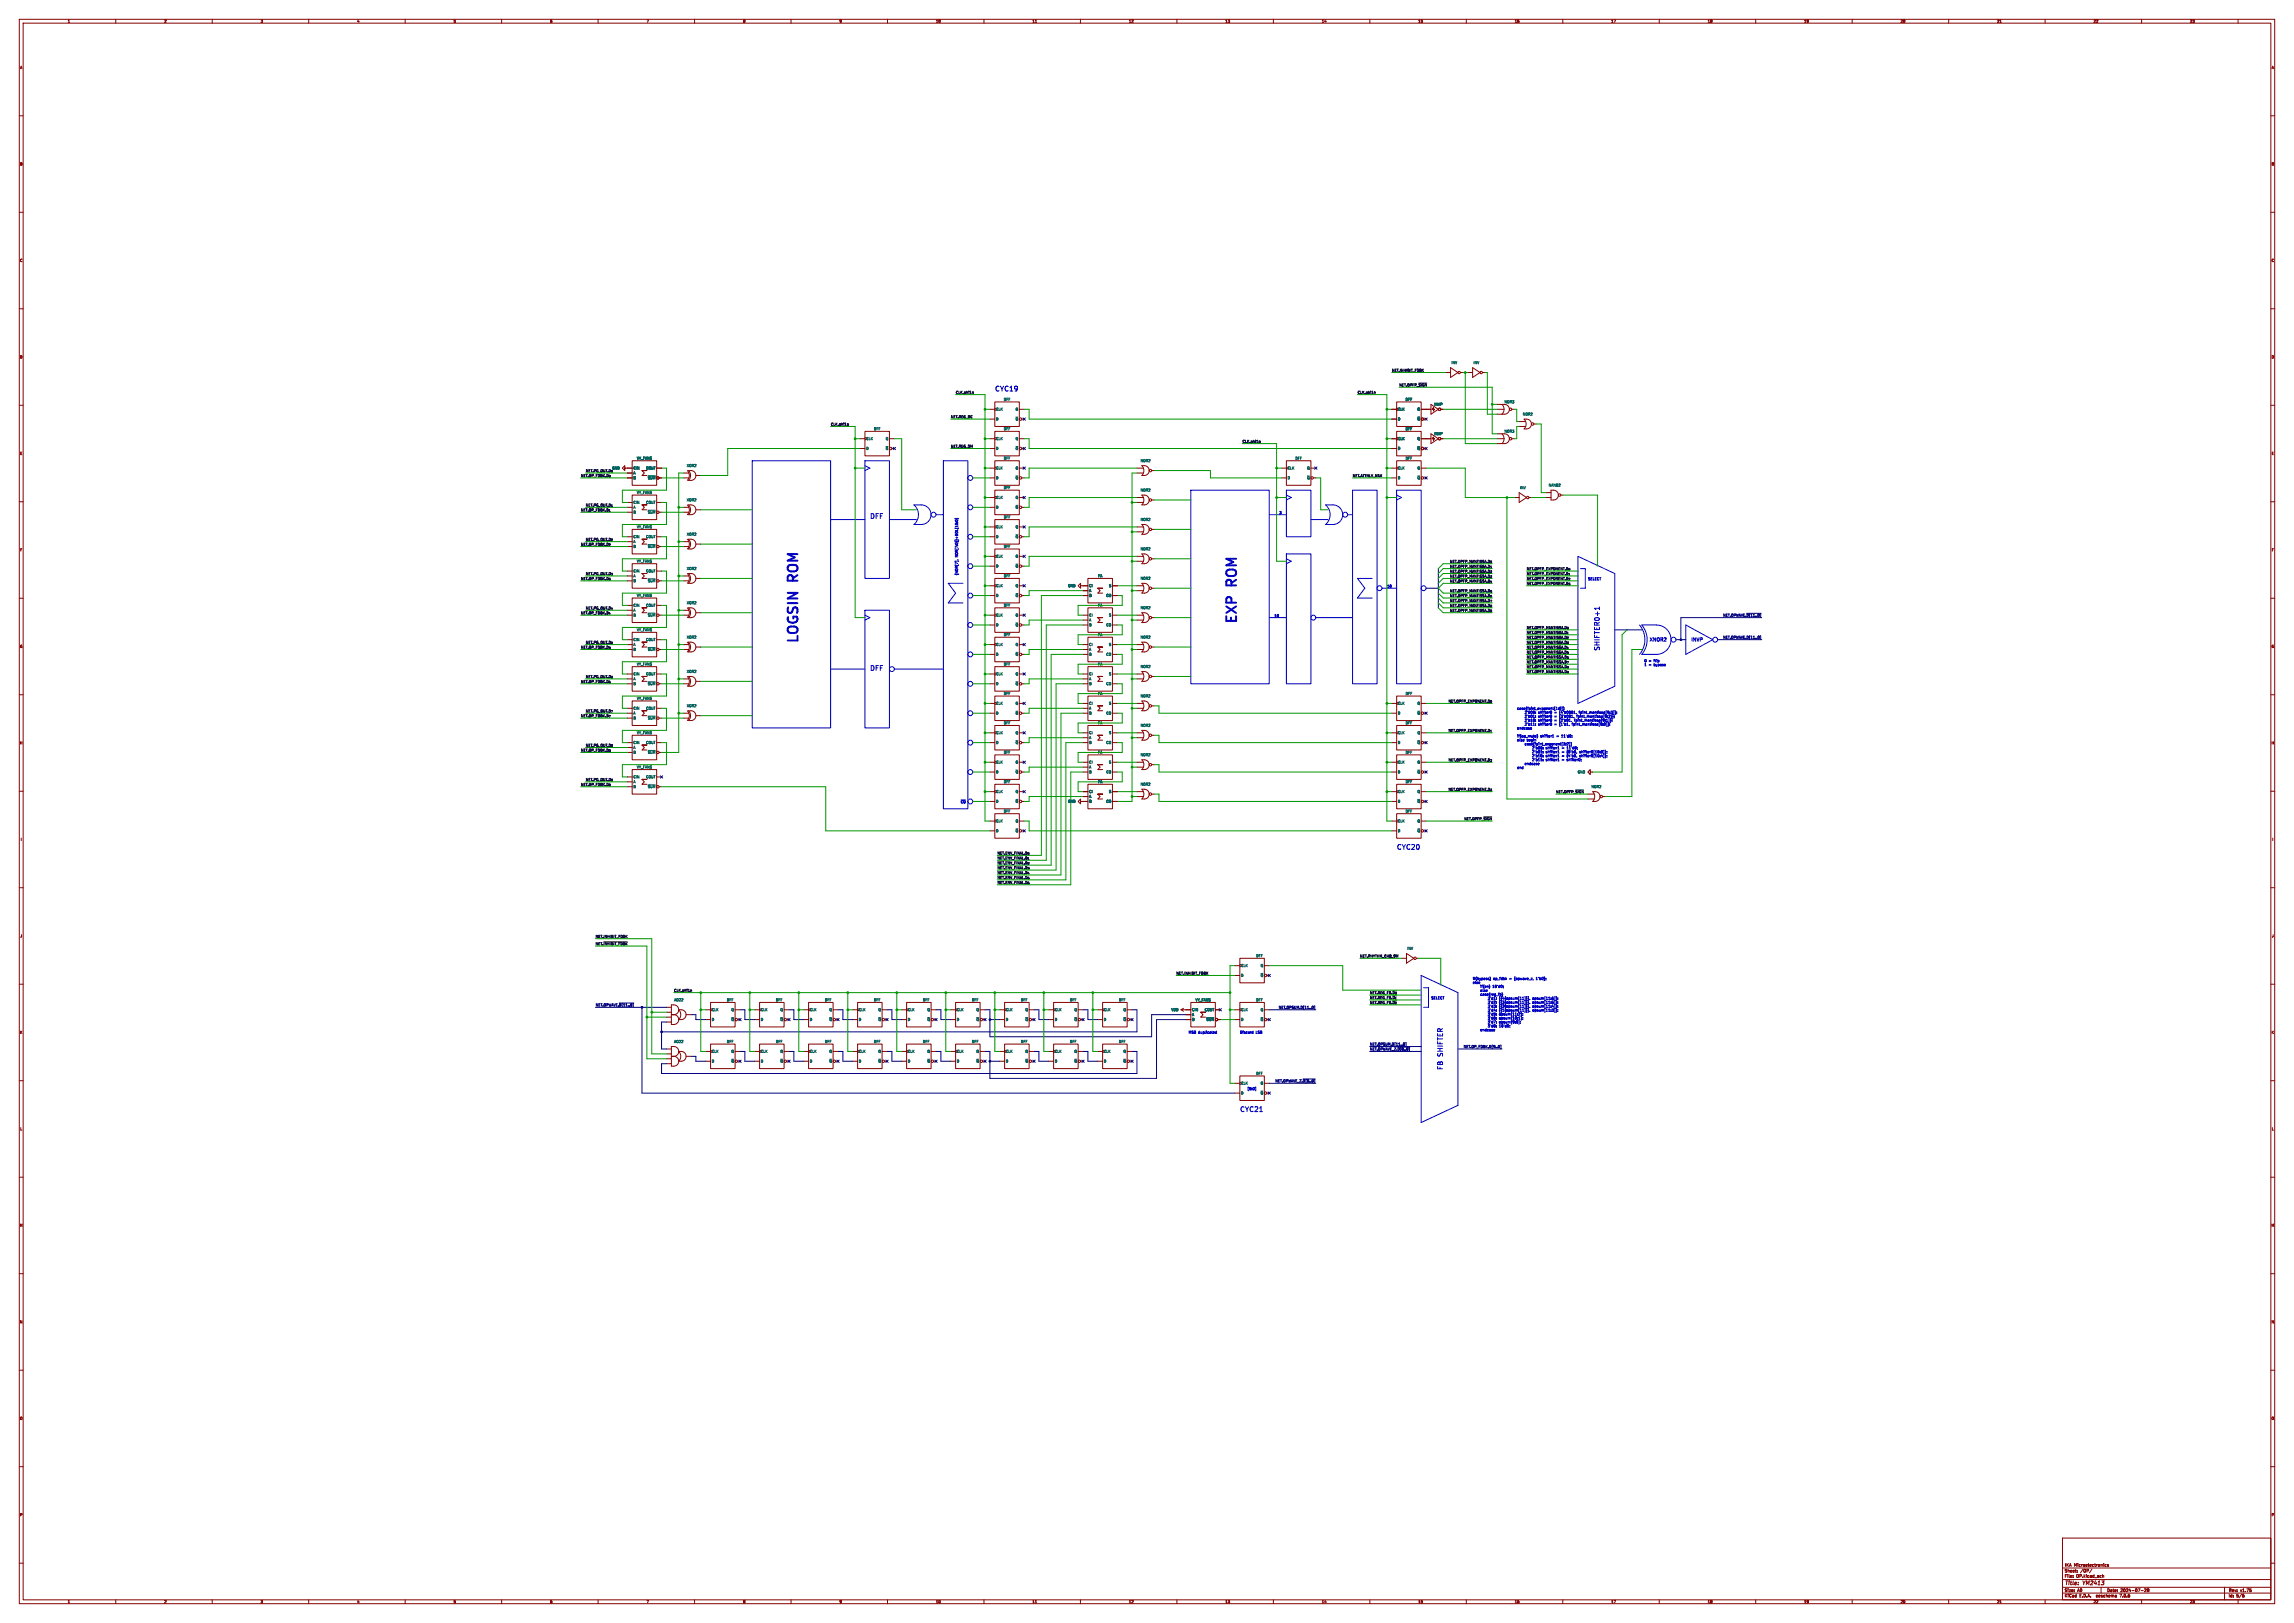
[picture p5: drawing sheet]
<svg xmlns="http://www.w3.org/2000/svg" width="1189mm" height="841mm" viewBox="0 0 1189 841" stroke-linecap="round" stroke-linejoin="round" font-family="sans-serif">
<defs><g id="words">
<g font-size="7.1" fill="#0000c2">
<text x="414" y="301" transform="rotate(-90 414 301)">ROM</text>
<text x="641" y="303" transform="rotate(-90 641 303)">ROM</text>
<text x="641" y="324" transform="rotate(-90 641 324)">EXP</text>
<text x="414" y="334" transform="rotate(-90 414 334)">LOGSIN</text>
</g>
<g font-size="3.5" fill="#0000c2">
<text x="516" y="203">CYC19</text>
<text x="451" y="269">DFF</text>
<text x="829" y="338" transform="rotate(-90 829 338)">SHIFTER0+1</text>
<text x="451" y="348">DFF</text>
<text x="724" y="440">CYC20</text>
<text x="748" y="547" transform="rotate(-90 748 547)">SHIFTER</text>
<text x="748" y="555" transform="rotate(-90 748 555)">FB</text>
<text x="643" y="576">CYC21</text>
</g>
<g font-size="2.8" fill="#840000">
<text x="1070" y="822">Title:</text>
<text x="1080" y="822">YM2413</text>
</g>
<g font-size="2.5" fill="#0000c2">
<text x="855" y="332">XNOR2</text>
<text x="876" y="332">INVP</text>
</g>
<g font-size="2.1" fill="#840000">
<text x="1070" y="815">Sheet:</text>
<text x="1070" y="812">IKA</text>
<text x="1075" y="812">Microelectronics</text>
<text x="1078" y="815">/OP/</text>
<text x="1070" y="818">File:</text>
<text x="1076" y="818">OP.kicad_sch</text>
<text x="1070" y="828">KiCad</text>
<text x="1070" y="825">Size:</text>
<text x="1077" y="825">A0</text>
<text x="1078" y="828">E.D.A.</text>
<text x="1087" y="828">eeschema</text>
<text x="1092" y="825">Date:</text>
<text x="1099" y="828">7.0.6</text>
<text x="1099" y="825">2024-07-28</text>
<text x="1155" y="825">Rev:</text>
<text x="1155" y="828">Id:</text>
<text x="1159" y="828">5/6</text>
<text x="1161" y="825">v1.75</text>
</g>
<g font-size="1.8" fill="#840000">
<text x="35" y="12">1</text>
<text x="85" y="12">2</text>
<text x="135" y="12">3</text>
<text x="185" y="12">4</text>
<text x="235" y="12">5</text>
<text x="285" y="12">6</text>
<text x="335" y="12">7</text>
<text x="385" y="12">8</text>
<text x="435" y="12">9</text>
<text x="485" y="12">10</text>
<text x="535" y="12">11</text>
<text x="585" y="12">12</text>
<text x="635" y="12">13</text>
<text x="685" y="12">14</text>
<text x="735" y="12">15</text>
<text x="785" y="12">16</text>
<text x="835" y="12">17</text>
<text x="885" y="12">18</text>
<text x="935" y="12">19</text>
<text x="985" y="12">20</text>
<text x="1035" y="12">21</text>
<text x="1085" y="12">22</text>
<text x="1135" y="12">23</text>
<text x="10" y="36">A</text>
<text x="1177" y="36">A</text>
<text x="10" y="86">B</text>
<text x="1177" y="86">B</text>
<text x="10" y="136">C</text>
<text x="1177" y="136">C</text>
<text x="10" y="186">D</text>
<text x="1177" y="186">D</text>
<text x="10" y="236">E</text>
<text x="1177" y="236">E</text>
<text x="10" y="286">F</text>
<text x="1177" y="286">F</text>
<text x="10" y="336">G</text>
<text x="1177" y="336">G</text>
<text x="10" y="386">H</text>
<text x="1177" y="386">H</text>
<text x="11" y="436">I</text>
<text x="1178" y="436">I</text>
<text x="10" y="486">J</text>
<text x="1177" y="486">J</text>
<text x="10" y="536">K</text>
<text x="1177" y="536">K</text>
<text x="10" y="586">L</text>
<text x="1177" y="586">L</text>
<text x="10" y="636">M</text>
<text x="1177" y="636">M</text>
<text x="10" y="686">N</text>
<text x="1177" y="686">N</text>
<text x="10" y="736">O</text>
<text x="1177" y="736">O</text>
<text x="10" y="786">P</text>
<text x="1177" y="786">P</text>
<text x="35" y="831">1</text>
<text x="85" y="831">2</text>
<text x="135" y="831">3</text>
<text x="185" y="831">4</text>
<text x="235" y="831">5</text>
<text x="285" y="831">6</text>
<text x="335" y="831">7</text>
<text x="385" y="831">8</text>
<text x="435" y="831">9</text>
<text x="485" y="831">10</text>
<text x="535" y="831">11</text>
<text x="585" y="831">12</text>
<text x="635" y="831">13</text>
<text x="685" y="831">14</text>
<text x="735" y="831">15</text>
<text x="785" y="831">16</text>
<text x="835" y="831">17</text>
<text x="885" y="831">18</text>
<text x="935" y="831">19</text>
<text x="985" y="831">20</text>
<text x="1035" y="831">21</text>
<text x="1085" y="831">22</text>
<text x="1135" y="831">23</text>
</g>
<g font-size="1.8" fill="#006464">
<text x="752" y="189">INV</text>
<text x="764" y="189">INV</text>
<text x="520" y="208">DFF</text>
<text x="728" y="208">DFF</text>
<text x="780" y="209">NOR3</text>
<text x="516" y="213">CLK</text>
<text x="526" y="213">Q</text>
<text x="724" y="213">CLK</text>
<text x="735" y="213">Q</text>
<text x="743" y="210">INVP</text>
<text x="789" y="215">NOR2</text>
<text x="516" y="218">D</text>
<text x="526" y="218">~{Q}</text>
<text x="724" y="218">D</text>
<text x="735" y="218">~{Q}</text>
<text x="453" y="223">DFF</text>
<text x="520" y="223">DFF</text>
<text x="728" y="223">DFF</text>
<text x="743" y="226">INVP</text>
<text x="780" y="224">NOR3</text>
<text x="449" y="228">CLK</text>
<text x="449" y="233">D</text>
<text x="459" y="228">Q</text>
<text x="459" y="233">~{Q}</text>
<text x="516" y="228">CLK</text>
<text x="516" y="233">D</text>
<text x="526" y="228">Q</text>
<text x="526" y="233">~{Q}</text>
<text x="724" y="228">CLK</text>
<text x="724" y="233">D</text>
<text x="735" y="228">Q</text>
<text x="735" y="233">~{Q}</text>
<text x="330" y="238">VY_FANS</text>
<text x="520" y="238">DFF</text>
<text x="591" y="240">NOR2</text>
<text x="671" y="238">DFF</text>
<text x="728" y="238">DFF</text>
<text x="317" y="243">GND</text>
<text x="328" y="246">A</text>
<text x="328" y="243">CIN</text>
<text x="335" y="243">COUT</text>
<text x="356" y="242">XOR2</text>
<text x="516" y="243">CLK</text>
<text x="526" y="243">Q</text>
<text x="667" y="243">CLK</text>
<text x="677" y="243">Q</text>
<text x="724" y="243">CLK</text>
<text x="735" y="243">Q</text>
<text x="328" y="249">B</text>
<text x="336" y="249">~{SUM}</text>
<text x="516" y="249">D</text>
<text x="526" y="249">~{Q}</text>
<text x="667" y="249">D</text>
<text x="677" y="249">~{Q}</text>
<text x="724" y="249">D</text>
<text x="735" y="249">~{Q}</text>
<text x="330" y="256">VY_FANS</text>
<text x="520" y="254">DFF</text>
<text x="591" y="255">NOR2</text>
<text x="788" y="254">INV</text>
<text x="803" y="252">NAND2</text>
<text x="328" y="264">A</text>
<text x="328" y="261">CIN</text>
<text x="335" y="261">COUT</text>
<text x="356" y="260">XOR2</text>
<text x="516" y="259">CLK</text>
<text x="516" y="264">D</text>
<text x="526" y="259">Q</text>
<text x="526" y="264">~{Q}</text>
<text x="328" y="266">B</text>
<text x="336" y="266">~{SUM}</text>
<text x="520" y="269">DFF</text>
<text x="330" y="274">VY_FANS</text>
<text x="516" y="274">CLK</text>
<text x="526" y="274">Q</text>
<text x="591" y="270">NOR2</text>
<text x="328" y="282">A</text>
<text x="328" y="279">CIN</text>
<text x="335" y="279">COUT</text>
<text x="356" y="278">XOR2</text>
<text x="516" y="279">D</text>
<text x="526" y="279">~{Q}</text>
<text x="328" y="284">B</text>
<text x="336" y="284">~{SUM}</text>
<text x="520" y="284">DFF</text>
<text x="591" y="285">NOR2</text>
<text x="330" y="292">VY_FANS</text>
<text x="516" y="289">CLK</text>
<text x="526" y="289">Q</text>
<text x="328" y="299">A</text>
<text x="328" y="297">CIN</text>
<text x="335" y="297">COUT</text>
<text x="356" y="296">XOR2</text>
<text x="516" y="294">D</text>
<text x="520" y="299">DFF</text>
<text x="526" y="294">~{Q}</text>
<text x="569" y="299">FA</text>
<text x="328" y="302">B</text>
<text x="336" y="302">~{SUM}</text>
<text x="516" y="304">CLK</text>
<text x="526" y="304">Q</text>
<text x="553" y="304">GND</text>
<text x="564" y="304">CI</text>
<text x="575" y="304">S</text>
<text x="591" y="301">NOR2</text>
<text x="330" y="309">VY_FANS</text>
<text x="516" y="309">D</text>
<text x="526" y="309">~{Q}</text>
<text x="564" y="307">A</text>
<text x="564" y="309">B</text>
<text x="573" y="309">CO</text>
<text x="328" y="317">A</text>
<text x="328" y="315">CIN</text>
<text x="335" y="315">COUT</text>
<text x="356" y="313">XOR2</text>
<text x="520" y="315">DFF</text>
<text x="569" y="315">FA</text>
<text x="591" y="316">NOR2</text>
<text x="328" y="320">B</text>
<text x="336" y="320">~{SUM}</text>
<text x="516" y="320">CLK</text>
<text x="526" y="320">Q</text>
<text x="564" y="322">A</text>
<text x="564" y="320">CI</text>
<text x="575" y="320">S</text>
<text x="330" y="327">VY_FANS</text>
<text x="516" y="325">D</text>
<text x="520" y="330">DFF</text>
<text x="526" y="325">~{Q}</text>
<text x="564" y="325">B</text>
<text x="569" y="330">FA</text>
<text x="573" y="325">CO</text>
<text x="328" y="335">A</text>
<text x="328" y="332">CIN</text>
<text x="335" y="332">COUT</text>
<text x="356" y="331">XOR2</text>
<text x="516" y="335">CLK</text>
<text x="526" y="335">Q</text>
<text x="564" y="335">CI</text>
<text x="575" y="335">S</text>
<text x="591" y="331">NOR2</text>
<text x="328" y="337">B</text>
<text x="336" y="337">~{SUM}</text>
<text x="516" y="340">D</text>
<text x="526" y="340">~{Q}</text>
<text x="564" y="337">A</text>
<text x="564" y="340">B</text>
<text x="573" y="340">CO</text>
<text x="330" y="345">VY_FANS</text>
<text x="520" y="345">DFF</text>
<text x="569" y="345">FA</text>
<text x="591" y="346">NOR2</text>
<text x="328" y="353">A</text>
<text x="328" y="350">CIN</text>
<text x="335" y="350">COUT</text>
<text x="356" y="349">XOR2</text>
<text x="516" y="350">CLK</text>
<text x="526" y="350">Q</text>
<text x="564" y="353">A</text>
<text x="564" y="350">CI</text>
<text x="575" y="350">S</text>
<text x="328" y="355">B</text>
<text x="336" y="355">~{SUM}</text>
<text x="516" y="355">D</text>
<text x="526" y="355">~{Q}</text>
<text x="564" y="355">B</text>
<text x="573" y="355">CO</text>
<text x="330" y="363">VY_FANS</text>
<text x="516" y="365">CLK</text>
<text x="520" y="360">DFF</text>
<text x="526" y="365">Q</text>
<text x="564" y="365">CI</text>
<text x="569" y="360">FA</text>
<text x="575" y="365">S</text>
<text x="591" y="362">NOR2</text>
<text x="724" y="365">CLK</text>
<text x="728" y="360">DFF</text>
<text x="735" y="365">Q</text>
<text x="328" y="370">A</text>
<text x="328" y="368">CIN</text>
<text x="335" y="368">COUT</text>
<text x="356" y="367">XOR2</text>
<text x="516" y="370">D</text>
<text x="526" y="370">~{Q}</text>
<text x="564" y="368">A</text>
<text x="564" y="370">B</text>
<text x="573" y="370">CO</text>
<text x="724" y="370">D</text>
<text x="735" y="370">~{Q}</text>
<text x="328" y="373">B</text>
<text x="336" y="373">~{SUM}</text>
<text x="520" y="376">DFF</text>
<text x="569" y="376">FA</text>
<text x="591" y="377">NOR2</text>
<text x="728" y="376">DFF</text>
<text x="330" y="381">VY_FANS</text>
<text x="516" y="381">CLK</text>
<text x="526" y="381">Q</text>
<text x="564" y="383">A</text>
<text x="564" y="381">CI</text>
<text x="575" y="381">S</text>
<text x="724" y="381">CLK</text>
<text x="735" y="381">Q</text>
<text x="328" y="388">A</text>
<text x="328" y="386">CIN</text>
<text x="335" y="386">COUT</text>
<text x="516" y="386">D</text>
<text x="526" y="386">~{Q}</text>
<text x="564" y="386">B</text>
<text x="573" y="386">CO</text>
<text x="724" y="386">D</text>
<text x="735" y="386">~{Q}</text>
<text x="328" y="391">B</text>
<text x="336" y="391">~{SUM}</text>
<text x="516" y="396">CLK</text>
<text x="520" y="391">DFF</text>
<text x="526" y="396">Q</text>
<text x="564" y="396">CI</text>
<text x="569" y="391">FA</text>
<text x="575" y="396">S</text>
<text x="591" y="392">NOR2</text>
<text x="724" y="396">CLK</text>
<text x="728" y="391">DFF</text>
<text x="735" y="396">Q</text>
<text x="330" y="398">VY_FANS</text>
<text x="516" y="401">D</text>
<text x="526" y="401">~{Q}</text>
<text x="564" y="398">A</text>
<text x="564" y="401">B</text>
<text x="573" y="401">CO</text>
<text x="724" y="401">D</text>
<text x="735" y="401">~{Q}</text>
<text x="818" y="401">GND</text>
<text x="328" y="406">A</text>
<text x="328" y="403">CIN</text>
<text x="335" y="403">COUT</text>
<text x="520" y="406">DFF</text>
<text x="569" y="406">FA</text>
<text x="591" y="407">NOR2</text>
<text x="728" y="406">DFF</text>
<text x="328" y="409">B</text>
<text x="336" y="409">~{SUM}</text>
<text x="516" y="411">CLK</text>
<text x="526" y="411">Q</text>
<text x="564" y="414">A</text>
<text x="564" y="411">CI</text>
<text x="575" y="411">S</text>
<text x="724" y="411">CLK</text>
<text x="735" y="411">Q</text>
<text x="825" y="409">NOR2</text>
<text x="516" y="416">D</text>
<text x="526" y="416">~{Q}</text>
<text x="553" y="416">GND</text>
<text x="564" y="416">B</text>
<text x="573" y="416">CO</text>
<text x="724" y="416">D</text>
<text x="735" y="416">~{Q}</text>
<text x="520" y="421">DFF</text>
<text x="728" y="421">DFF</text>
<text x="516" y="426">CLK</text>
<text x="516" y="431">D</text>
<text x="526" y="426">Q</text>
<text x="526" y="431">~{Q}</text>
<text x="724" y="426">CLK</text>
<text x="724" y="431">D</text>
<text x="735" y="426">Q</text>
<text x="735" y="431">~{Q}</text>
<text x="651" y="496">DFF</text>
<text x="729" y="492">INV</text>
<text x="643" y="501">CLK</text>
<text x="653" y="501">Q</text>
<text x="643" y="506">D</text>
<text x="653" y="506">~{Q}</text>
<text x="349" y="519">AO22</text>
<text x="377" y="519">DFF</text>
<text x="402" y="519">DFF</text>
<text x="427" y="519">DFF</text>
<text x="453" y="519">DFF</text>
<text x="478" y="519">DFF</text>
<text x="504" y="519">DFF</text>
<text x="529" y="519">DFF</text>
<text x="554" y="519">DFF</text>
<text x="580" y="519">DFF</text>
<text x="620" y="519">VY_FANS</text>
<text x="651" y="519">DFF</text>
<text x="369" y="524">CLK</text>
<text x="379" y="524">Q</text>
<text x="394" y="524">CLK</text>
<text x="404" y="524">Q</text>
<text x="420" y="524">CLK</text>
<text x="430" y="524">Q</text>
<text x="445" y="524">CLK</text>
<text x="455" y="524">Q</text>
<text x="470" y="524">CLK</text>
<text x="481" y="524">Q</text>
<text x="496" y="524">CLK</text>
<text x="506" y="524">Q</text>
<text x="521" y="524">CLK</text>
<text x="531" y="524">Q</text>
<text x="547" y="524">CLK</text>
<text x="557" y="524">Q</text>
<text x="572" y="524">CLK</text>
<text x="582" y="524">Q</text>
<text x="607" y="524">VDD</text>
<text x="618" y="527">A</text>
<text x="618" y="524">CIN</text>
<text x="624" y="524">COUT</text>
<text x="643" y="524">CLK</text>
<text x="653" y="524">Q</text>
<text x="369" y="529">D</text>
<text x="379" y="529">~{Q}</text>
<text x="394" y="529">D</text>
<text x="404" y="529">~{Q}</text>
<text x="420" y="529">D</text>
<text x="430" y="529">~{Q}</text>
<text x="445" y="529">D</text>
<text x="455" y="529">~{Q}</text>
<text x="470" y="529">D</text>
<text x="481" y="529">~{Q}</text>
<text x="496" y="529">D</text>
<text x="506" y="529">~{Q}</text>
<text x="521" y="529">D</text>
<text x="531" y="529">~{Q}</text>
<text x="547" y="529">D</text>
<text x="557" y="529">~{Q}</text>
<text x="572" y="529">D</text>
<text x="582" y="529">~{Q}</text>
<text x="618" y="529">B</text>
<text x="625" y="529">~{SUM}</text>
<text x="643" y="529">D</text>
<text x="653" y="529">~{Q}</text>
<text x="349" y="541">AO22</text>
<text x="369" y="546">CLK</text>
<text x="377" y="541">DFF</text>
<text x="379" y="546">Q</text>
<text x="394" y="546">CLK</text>
<text x="402" y="541">DFF</text>
<text x="404" y="546">Q</text>
<text x="420" y="546">CLK</text>
<text x="427" y="541">DFF</text>
<text x="430" y="546">Q</text>
<text x="445" y="546">CLK</text>
<text x="453" y="541">DFF</text>
<text x="455" y="546">Q</text>
<text x="470" y="546">CLK</text>
<text x="478" y="541">DFF</text>
<text x="481" y="546">Q</text>
<text x="496" y="546">CLK</text>
<text x="504" y="541">DFF</text>
<text x="506" y="546">Q</text>
<text x="521" y="546">CLK</text>
<text x="529" y="541">DFF</text>
<text x="531" y="546">Q</text>
<text x="547" y="546">CLK</text>
<text x="554" y="541">DFF</text>
<text x="557" y="546">Q</text>
<text x="572" y="546">CLK</text>
<text x="580" y="541">DFF</text>
<text x="582" y="546">Q</text>
<text x="369" y="551">D</text>
<text x="379" y="551">~{Q}</text>
<text x="394" y="551">D</text>
<text x="404" y="551">~{Q}</text>
<text x="420" y="551">D</text>
<text x="430" y="551">~{Q}</text>
<text x="445" y="551">D</text>
<text x="455" y="551">~{Q}</text>
<text x="470" y="551">D</text>
<text x="481" y="551">~{Q}</text>
<text x="496" y="551">D</text>
<text x="506" y="551">~{Q}</text>
<text x="521" y="551">D</text>
<text x="531" y="551">~{Q}</text>
<text x="547" y="551">D</text>
<text x="557" y="551">~{Q}</text>
<text x="572" y="551">D</text>
<text x="582" y="551">~{Q}</text>
<text x="651" y="557">DFF</text>
<text x="643" y="562">CLK</text>
<text x="653" y="562">Q</text>
<text x="643" y="567">D</text>
<text x="653" y="567">~{Q}</text>
</g>
<g font-size="1.8" fill="#0f0f0f">
<text x="721" y="193">NET.INHIBIT_FDBK</text>
<text x="725" y="200">NET.OPFP_~{SIGN}</text>
<text x="495" y="204">CLK.phi1n</text>
<text x="704" y="204">CLK.phi1n</text>
<text x="431" y="221">CLK.phi1p</text>
<text x="493" y="217">NET.REG_DC</text>
<text x="493" y="232">NET.REG_DM</text>
<text x="644" y="230">CLK.phi1p</text>
<text x="304" y="245">NET.PG_OUT.D_{0}</text>
<text x="301" y="247">NET.OP_FDBK.D_{0}</text>
<text x="701" y="247">NET.ATTNLV_MAX</text>
<text x="304" y="263">NET.PG_OUT.D_{1}</text>
<text x="301" y="265">NET.OP_FDBK.D_{1}</text>
<text x="304" y="280">NET.PG_OUT.D_{2}</text>
<text x="301" y="283">NET.OP_FDBK.D_{2}</text>
<text x="751" y="292">NET.OPFP_MANTISSA.D_{0}</text>
<text x="304" y="298">NET.PG_OUT.D_{3}</text>
<text x="751" y="299">NET.OPFP_MANTISSA.D_{3}</text>
<text x="751" y="297">NET.OPFP_MANTISSA.D_{2}</text>
<text x="751" y="294">NET.OPFP_MANTISSA.D_{1}</text>
<text x="791" y="296">NET.OPFP_EXPONENT.D_{0}</text>
<text x="791" y="298">NET.OPFP_EXPONENT.D_{1}</text>
<text x="301" y="301">NET.OP_FDBK.D_{3}</text>
<text x="751" y="302">NET.OPFP_MANTISSA.D_{4}</text>
<text x="791" y="303">NET.OPFP_EXPONENT.D_{3}</text>
<text x="791" y="301">NET.OPFP_EXPONENT.D_{2}</text>
<text x="751" y="307">NET.OPFP_MANTISSA.D_{5}</text>
<text x="751" y="310">NET.OPFP_MANTISSA.D_{6}</text>
<text x="304" y="316">NET.PG_OUT.D_{4}</text>
<text x="751" y="315">NET.OPFP_MANTISSA.D_{8}</text>
<text x="751" y="312">NET.OPFP_MANTISSA.D_{7}</text>
<text x="751" y="317">NET.OPFP_MANTISSA.D_{9}</text>
<text x="301" y="318">NET.OP_FDBK.D_{4}</text>
<text x="791" y="326">NET.OPFP_MANTISSA.D_{0}</text>
<text x="791" y="329">NET.OPFP_MANTISSA.D_{1}</text>
<text x="304" y="334">NET.PG_OUT.D_{5}</text>
<text x="791" y="334">NET.OPFP_MANTISSA.D_{3}</text>
<text x="791" y="331">NET.OPFP_MANTISSA.D_{2}</text>
<text x="301" y="336">NET.OP_FDBK.D_{5}</text>
<text x="791" y="336">NET.OPFP_MANTISSA.D_{4}</text>
<text x="791" y="339">NET.OPFP_MANTISSA.D_{5}</text>
<text x="791" y="341">NET.OPFP_MANTISSA.D_{6}</text>
<text x="791" y="344">NET.OPFP_MANTISSA.D_{7}</text>
<text x="791" y="346">NET.OPFP_MANTISSA.D_{8}</text>
<text x="301" y="354">NET.OP_FDBK.D_{6}</text>
<text x="304" y="351">NET.PG_OUT.D_{6}</text>
<text x="791" y="349">NET.OPFP_MANTISSA.D_{9}</text>
<text x="751" y="364">NET.OPFP_EXPONENT.D_{0}</text>
<text x="301" y="372">NET.OP_FDBK.D_{7}</text>
<text x="304" y="369">NET.PG_OUT.D_{7}</text>
<text x="751" y="379">NET.OPFP_EXPONENT.D_{1}</text>
<text x="301" y="390">NET.OP_FDBK.D_{8}</text>
<text x="304" y="387">NET.PG_OUT.D_{8}</text>
<text x="751" y="395">NET.OPFP_EXPONENT.D_{2}</text>
<text x="301" y="407">NET.OP_FDBK.D_{9}</text>
<text x="304" y="405">NET.PG_OUT.D_{9}</text>
<text x="751" y="410">NET.OPFP_EXPONENT.D_{3}</text>
<text x="806" y="411">NET.OPFP_~{SIGN}</text>
<text x="759" y="425">NET.OPFP_~{SIGN}</text>
<text x="517" y="443">NET.ENV_FINAL.D_{0}</text>
<text x="517" y="445">NET.ENV_FINAL.D_{1}</text>
<text x="517" y="448">NET.ENV_FINAL.D_{2}</text>
<text x="517" y="456">NET.ENV_FINAL.D_{5}</text>
<text x="517" y="450">NET.ENV_FINAL.D_{3}</text>
<text x="517" y="453">NET.ENV_FINAL.D_{4}</text>
<text x="517" y="458">NET.ENV_FINAL.D_{6}</text>
<text x="309" y="486">NET.INHIBIT_FDBK</text>
<text x="309" y="490">NET.~{INHIBIT_FDBK}</text>
<text x="705" y="496">NET.RHYTHM_CH8_9M</text>
<text x="610" y="505">NET.INHIBIT_FDBK</text>
<text x="349" y="514">CLK.phi1n</text>
<text x="710" y="515">NET.REG_FB.~{D_{0}}</text>
<text x="710" y="518">NET.REG_FB.~{D_{1}}</text>
<text x="710" y="520">NET.REG_FB.~{D_{2}}</text>
</g>
<g font-size="1.8" fill="#0000c2">
<text x="663" y="266">3</text>
<text x="497" y="289" transform="rotate(-90 497 289)">NOR[7:0]}+DDL[10:0]</text>
<text x="497" y="298" transform="rotate(-90 497 298)">{NOR[7],</text>
<text x="719" y="305">10</text>
<text x="823" y="301">SELECT</text>
<text x="660" y="320">10</text>
<text x="852" y="343">0</text>
<text x="852" y="345">1</text>
<text x="855" y="343">=</text>
<text x="855" y="345">=</text>
<text x="857" y="343">flip</text>
<text x="857" y="345">bypass</text>
<text x="788" y="368">case(fpint_exponent[1:0])</text>
<text x="794" y="370">2'b00:</text>
<text x="794" y="372">2'b01:</text>
<text x="802" y="370">shifter0</text>
<text x="802" y="372">shifter0</text>
<text x="810" y="370">=</text>
<text x="810" y="372">=</text>
<text x="813" y="370">{4'b0001,</text>
<text x="813" y="372">{3'b001,</text>
<text x="823" y="372">fpint_mantissa[9:2]};</text>
<text x="824" y="370">fpint_mantissa[9:3]};</text>
<text x="794" y="374">2'b10:</text>
<text x="794" y="376">2'b11:</text>
<text x="802" y="374">shifter0</text>
<text x="802" y="376">shifter0</text>
<text x="810" y="374">=</text>
<text x="810" y="376">=</text>
<text x="813" y="374">{2'b01,</text>
<text x="813" y="376">{1'b1,</text>
<text x="821" y="376">fpint_mantissa[9:0]};</text>
<text x="822" y="374">fpint_mantissa[9:1]};</text>
<text x="788" y="378">endcase</text>
<text x="788" y="382">if(op_mute)</text>
<text x="801" y="382">shifter1</text>
<text x="809" y="382">=</text>
<text x="812" y="382">11'd0;</text>
<text x="788" y="384">else</text>
<text x="794" y="384">begin</text>
<text x="794" y="386">case(fpint_exponent[3:2])</text>
<text x="800" y="388">2'b00:</text>
<text x="807" y="388">shifter1</text>
<text x="816" y="388">=</text>
<text x="800" y="390">2'b01:</text>
<text x="800" y="392">2'b10:</text>
<text x="800" y="394">2'b11:</text>
<text x="807" y="390">shifter1</text>
<text x="807" y="392">shifter1</text>
<text x="807" y="394">shifter1</text>
<text x="816" y="390">=</text>
<text x="816" y="392">=</text>
<text x="816" y="394">=</text>
<text x="819" y="390">{8'b0,</text>
<text x="819" y="392">{4'b0,</text>
<text x="819" y="394">shifter0;</text>
<text x="826" y="390">shifter0[10:8]};</text>
<text x="826" y="392">shifter0[10:4]};</text>
<text x="788" y="399">end</text>
<text x="794" y="396">endcase</text>
<text x="498" y="416">~{CO}</text>
<text x="763" y="508">if(bypass)</text>
<text x="763" y="510">else</text>
<text x="774" y="508">op_fdbk</text>
<text x="782" y="508">=</text>
<text x="785" y="508">{opwave_z,</text>
<text x="797" y="508">1'b0};</text>
<text x="768" y="512">if(en)</text>
<text x="768" y="514">else</text>
<text x="774" y="512">10'd0;</text>
<text x="742" y="518">SELECT</text>
<text x="768" y="516">case(reg_fb)</text>
<text x="773" y="518">3'd1:</text>
<text x="773" y="520">3'd2:</text>
<text x="779" y="518">{{4{opsum[11]}},</text>
<text x="779" y="520">{{3{opsum[11]}},</text>
<text x="796" y="518">opsum[11:6]};</text>
<text x="796" y="520">opsum[11:5]};</text>
<text x="773" y="522">3'd3:</text>
<text x="773" y="524">3'd4:</text>
<text x="773" y="526">3'd5:</text>
<text x="779" y="522">{{2{opsum[11]}},</text>
<text x="779" y="524">{{1{opsum[11]}},</text>
<text x="779" y="526">opsum[11:2];</text>
<text x="796" y="522">opsum[11:4]};</text>
<text x="796" y="524">opsum[11:3]};</text>
<text x="773" y="528">3'd6:</text>
<text x="773" y="530">3'd7:</text>
<text x="773" y="532">3'd0:</text>
<text x="779" y="528">opsum[10:1];</text>
<text x="779" y="530">opsum[9:0];</text>
<text x="779" y="532">10'd0;</text>
<text x="616" y="536">MSB</text>
<text x="621" y="536">duplicated</text>
<text x="643" y="536">Discard</text>
<text x="651" y="536">LSB</text>
<text x="768" y="534">endcase</text>
<text x="646" y="565">[8:0]</text>
</g>
<g font-size="1.8" fill="#000084">
<text x="893" y="320">NET.OPWAVE.~{D[11..0]}</text>
<text x="893" y="331">NET.OPWAVE.D[11..0]</text>
<text x="309" y="522">NET.OPWAVE.~{D[11..0]}</text>
<text x="662" y="523">NET.OPSUM.D[11..0]</text>
<text x="710" y="544">NET.OPWAVE_Z.~{D[8..0]}</text>
<text x="710" y="542">NET.OPSUM.D[11..0]</text>
<text x="758" y="543">NET.OP_FDBK.D[9..0]</text>
<text x="661" y="561">NET.OPWAVE_Z.~{D[8..0]}</text>
</g>
</g></defs>
<g fill="none" stroke="#840000" stroke-width=".52">
<path d="M10 10h1169v821h-1169zM12 12h1165v817h-1165zM60 10v2M110 10v2M160 10v2M210 10v2M260 10v2M310 10v2M360 10v2M410 10v2M460 10v2M510 10v2"/>
<path d="M537 12h.1M560 10v2M610 10v2M660 10v2M710 10v2M760 10v2M810 10v2M860 10v2M910 10v2M960 10v2M1010 10v2M1037 12h.1"/>
<path d="M1060 10v2M1110 10v2M1160 10v2M10 60h2M1177 60h2M10 110h2M1177 110h2M10 160h2M1177 160h2M749 193h3M752 190l4 3-4 3zM757 193h1"/>
<path d="M761 193h2M763 190l4 3-4 3zM768 193h2M10 210h2M513 212h3M513 217h3M516 208h12v13h-12zM528 212h3M530 217h1M721 212h3M721 217h3M724 208h13v13h-13z"/>
<path d="M737 212h5M738 217h1M742 210l3 2-3 3zM747 212h1M776 210h5l1 1v1v2h-1l-5 1M776 212h4M779 210a4 4 0 0 1 0 5M784 212h1M787 218h4M790 217l3 1 1 2-1 2h-3a4 4 0 0 0 0-5zM795 220h1M1177 210h2"/>
<path d="M328 239h12v12h-12zM446 227h2M446 232h2M448 224h13v12h-13zM461 227h3M462 232h2M513 227h3M513 232h3M516 224h12v12h-12zM516 239h12v12h-12zM528 227h3M530 232h1"/>
<path d="M667 239h12v12h-12zM721 227h3M721 232h3M724 239h13v12h-13zM724 224h13v12h-13zM737 227h5M738 232h1M742 225l3 2-3 3zM747 227h1M776 225h5l1 1v1v2l-1 1h-5M776 227h4M779 225a4 4 0 0 1 0 5"/>
<path d="M784 227h1M787 221h4M10 260h2M324 243v-2l-1 2 1 1v-1h4M325 248h3M325 245h3M328 257h12v12h-12zM333 244h2h-2l1 1-1 1h2M340 243h3M342 248h1M354 248h3M354 245h3"/>
<path d="M356 244a4 4 0 0 1 0 5M357 244h3l1 2-1 2-3 1a4 4 0 0 0 0-5zM361 246h2M513 258h3M513 248h3M513 243h3M516 254h12v13h-12zM528 258h3M528 243h3M530 248h1M589 258h4M589 245h4"/>
<path d="M589 243h4M593 241h-1a4 4 0 0 1 0 5h1M593 257h-1a4 4 0 0 1 0 5h1M593 241l2 1 1 2-1 2h-2M593 257h2l1 2-1 2-2 1M597 244h1M597 259h1M664 248h3M664 243h3M679 243h3M681 248h1M721 248h3"/>
<path d="M721 243h3M737 243h2M738 248h1M785 258h2M787 255l4 3-4 2zM792 258h2M801 258h3M801 255h3M804 254h2l1 1 1 2-2 2h-2zM809 257h1M1177 260h2M325 278h3"/>
<path d="M325 263h3M325 265h3M325 260h3M328 274h12v13h-12zM333 279h2h-2l1 2-1 1h2M333 262h2h-2l1 1-1 1h2M340 278h3M340 260h3M342 265h1M354 263h3M354 265h3M356 262a4 4 0 0 1 0 5"/>
<path d="M356 279a4 4 0 0 1 0 5M357 262h3l1 2-1 2-3 1a4 4 0 0 0 0-5zM357 279l3 1 1 2-1 2h-3a4 4 0 0 0 0-5zM361 264h2M513 278h3M513 263h3M513 273h3M516 269h12v13h-12zM528 273h3M530 278h1M530 263h1M589 260h4"/>
<path d="M589 273h4M589 276h4M593 272h-1a4 4 0 0 1 0 5h1M593 272l2 1 1 1-1 2-2 1M597 274h1M325 281h3M325 283h3M325 298h3M325 296h3M328 292h12v13h-12zM333 297h2h-2l1 1-1 2h2M340 296h3"/>
<path d="M342 283h1M354 281h3M354 283h3M354 298h3M356 297a4 4 0 0 1 0 5M357 297l3 1 1 2-1 2h-3a4 4 0 0 0 0-5zM361 282h2M361 300h2M513 288h3M513 293h3M516 284h12v13h-12zM516 300h12v12h-12z"/>
<path d="M528 288h3M530 293h1M564 300h13v12h-13zM589 288h4M589 291h4M593 287h-1a4 4 0 0 1 0 5h1M593 287l2 1 1 2-1 1-2 1M597 290h1M10 310h2M325 301h3M325 319h3M325 316h3"/>
<path d="M325 314h3M328 310h12v13h-12zM333 315h2h-2l1 1-1 1h2M340 314h3M342 301h1M342 319h1M354 301h3M354 319h3M354 316h3M356 315a4 4 0 0 1 0 5M357 315h3l1 3-1 2h-3a4 4 0 0 0 0-5zM361 317h2"/>
<path d="M513 319h3M513 309h3M513 304h3M516 315h12v13h-12zM528 319h3M528 304h3M530 309h1M560 304v-2l-1 2 1 1v-1h4M561 319h3M561 306h3M561 309h3M564 315h13v13h-13z"/>
<path d="M569 305h2h-2l1 1-1 1h2M577 319h2M577 309h2M577 304h2M589 319h4M589 306h4M589 304h4M593 302h-1a4 4 0 0 1 0 5h1M593 317h-1a4 4 0 0 1 0 6h1M593 302l2 1 1 2-1 2h-2M593 317l2 1 1 2-1 2-2 1M597 305h1"/>
<path d="M1177 310h2M325 337h3M325 334h3M325 331h3M328 328h12v12h-12zM333 333h2h-2l1 1-1 1h2M340 331h3M342 337h1M354 337h3M354 334h3M356 333a4 4 0 0 1 0 5M357 333h3l1 2-1 2-3 1a4 4 0 0 0 0-5z"/>
<path d="M361 335h2M513 334h3M513 339h3M513 324h3M516 330h12v13h-12zM528 334h3M530 339h1M530 324h1M561 337h3M561 334h3M561 321h3M561 339h3"/>
<path d="M561 324h3M564 330h13v13h-13zM569 335h2h-2l1 2-1 1h2M569 320h2h-2l1 1-1 2h2M577 334h2M577 339h2M577 324h2M589 337h4M589 334h4M589 321h4M593 333h-1a4 4 0 0 1 0 5h1M593 333h2l1 2-1 2-2 1"/>
<path d="M597 320h1M597 335h1M10 360h2M325 352h3M325 349h3M325 354h3M328 345h12v13h-12zM333 351h2h-2l1 1-1 1h2M340 349h3M342 354h1M354 352h3M354 354h3"/>
<path d="M356 351a4 4 0 0 1 0 5M357 351h3l1 2-1 2-3 1a4 4 0 0 0 0-5zM361 353h2M513 349h3M513 354h3M516 345h12v13h-12zM528 349h3M530 354h1M561 352h3M561 349h3M561 354h3M564 345h13v13h-13z"/>
<path d="M569 351h2h-2l1 1-1 1h2M577 349h2M577 354h2M589 352h4M589 349h4M593 348h-1a4 4 0 0 1 0 5h1M593 348l2 1 1 2-1 1-2 1M597 351h1M1177 360h2M325 370h3M325 367h3M325 372h3"/>
<path d="M328 363h12v13h-12zM333 368h2h-2l1 2-1 1h2M340 367h3M342 372h1M354 370h3M354 372h3M356 368a4 4 0 0 1 0 5M357 368l3 1 1 2-1 2h-3a4 4 0 0 0 0-5zM361 371h2M513 380h3M513 364h3M513 370h3"/>
<path d="M516 376h12v13h-12zM516 361h12v12h-12zM528 380h3M528 364h3M530 370h1M561 380h3M561 364h3M561 370h3M561 367h3M564 376h13v13h-13zM564 361h13v12h-13zM569 366h2h-2l1 1-1 1h2"/>
<path d="M577 380h2M577 364h2M577 370h2M589 380h4M589 364h4M589 367h4M593 363h-1a4 4 0 0 1 0 5h1M593 378h-1a4 4 0 0 1 0 6h1M593 363l2 1 1 2-1 2h-2M593 378l2 1 1 2-1 2-2 1M597 366h1M721 380h3"/>
<path d="M721 364h3M721 370h3M724 376h13v13h-13zM724 361h13v12h-13zM737 380h2M737 364h2M738 370h1M325 385h3M325 387h3M325 390h3M328 399h12v12h-12zM328 381h12v13h-12z"/>
<path d="M333 386h2h-2l1 1-1 2h2M340 385h3M342 390h1M513 385h3M513 395h3M516 391h12v13h-12zM528 395h3M530 385h1M561 385h3M561 395h3M561 382h3M561 398h3"/>
<path d="M564 391h13v13h-13zM569 381h2h-2l1 1-1 2h2M569 396h2h-2l1 2-1 1h2M577 385h2M577 395h2M589 395h4M589 382h4M589 398h4M593 394h-1a4 4 0 0 1 0 5h1M593 394h2l1 2-1 2-2 1M597 381h1M597 396h1"/>
<path d="M721 385h3M721 395h3M724 391h13v13h-13zM737 395h2M738 385h1M10 410h2M325 405h3M325 408h3M325 403h3M333 404h2h-2l1 1-1 1h2M340 403h3M342 408h1"/>
<path d="M513 410h3M513 415h3M513 400h3M516 406h12v13h-12zM528 410h3M530 415h1M530 400h1M560 415v-1l-1 1 1 2v-2h4M561 410h3M561 400h3M561 413h3M564 406h13v13h-13z"/>
<path d="M569 411h2h-2l1 2-1 1h2M577 410h2M577 415h2M577 400h2M589 410h4M589 413h4M593 409h-1a4 4 0 0 1 0 5h1M593 409l2 1 1 2-1 1-2 1M597 411h1M721 410h3M721 415h3M721 400h3"/>
<path d="M724 406h13v13h-13zM737 410h2M738 415h1M738 400h1M823 414h3M823 411h3M824 400v-1l-1 1 1 1v-1h1M825 410l3 1 1 2-1 2h-3a4 4 0 0 0 0-5zM831 413h1M1177 410h2M513 425h3M513 431h3"/>
<path d="M516 422h12v12h-12zM528 425h3M530 431h1M721 425h3M721 431h3M724 422h13v12h-13zM737 425h2M738 431h1M10 460h2M1177 460h2M643 497h12v12h-12zM726 497h3"/>
<path d="M729 494l4 3-4 2zM734 497h1M10 510h2M368 519h13v13h-13zM394 519h12v13h-12zM419 519h13v13h-13zM444 519h13v13h-13zM470 519h13v13h-13zM495 519h13v13h-13zM521 519h12v13h-12zM546 519h13v13h-13zM571 519h13v13h-13z"/>
<path d="M617 519h13v13h-13zM640 500h3M640 505h3M643 519h12v13h-12zM655 500h3M657 505h1M1177 510h2M345 530h3M345 527h3M345 525h3M345 522h3M348 521h1a2.5 2.5 0 0 1 3 2 2.5 2.5 0 0 1-3 3l2 1 1 2-2 2h-2z"/>
<path d="M348 526h1M352 523l3 1 1 2-2 2h-2a4 4 0 0 0 0-5zM356 526h2M366 523h2M366 528h2M381 523h3M382 528h2M391 523h3M391 528h3M406 523h3M408 528h1M417 523h2"/>
<path d="M417 528h2M432 523h2M433 528h1M442 523h2M442 528h2M457 523h3M458 528h2M467 523h3M467 528h3M483 523h2M484 528h1M493 523h2"/>
<path d="M493 528h2M508 523h3M509 528h2M518 523h3M518 528h3M533 523h3M535 528h1M544 523h2M544 528h2M559 523h2M560 528h1M569 523h2"/>
<path d="M569 528h2M584 523h3M585 528h2M612 523h5M612 523l1 1M613 522l-1 1M615 528h2M615 526h2M622 525h3h-3l2 1-2 1h3M630 523h2M631 528h1M640 523h3"/>
<path d="M640 528h3M655 523h3M657 528h1M10 560h2M345 551h3M345 549h3M345 546h3M345 544h3M348 542h1a2.5 2.5 0 0 1 3 3 2.5 2.5 0 0 1-3 2l2 1 1 3-2 1h-2zM348 547h1M352 545h3l1 2-2 2-2 1a4 4 0 0 0 0-5zM356 547h2"/>
<path d="M366 545h2M366 550h2M368 541h13v13h-13zM381 545h3M382 550h2M391 545h3M391 550h3M394 541h12v13h-12zM406 545h3M408 550h1M417 545h2M417 550h2"/>
<path d="M419 541h13v13h-13zM432 545h2M433 550h1M442 545h2M442 550h2M444 541h13v13h-13zM457 545h3M458 550h2M467 545h3M467 550h3M470 541h13v13h-13zM483 545h2"/>
<path d="M484 550h1M493 545h2M493 550h2M495 541h13v13h-13zM508 545h3M509 550h2M518 545h3M518 550h3M521 541h12v13h-12zM533 545h3M535 550h1M544 545h2"/>
<path d="M544 550h2M546 541h13v13h-13zM559 545h2M560 550h1M569 545h2M569 550h2M571 541h13v13h-13zM584 545h3M585 550h2M643 558h12v12h-12zM1177 560h2M640 561h3"/>
<path d="M640 566h3M655 561h3M657 566h1M10 610h2M1177 610h2M10 660h2M1177 660h2M10 710h2M1177 710h2M10 760h2M1177 760h2M1069 797h108v32h-108z"/>
<path d="M10 810h2M1069 818h108M1069 812h108M1075 817h.1M1077 815h.1M1077 814h.1M1084 813l-1 2M1090 816v1M1090 817v-1v1M1092 811h1M1093 811l-1 1M1093 811h.1"/>
<path d="M1177 810h2M60 829v2M110 829v2M160 829v2M210 829v2M260 829v2M310 829v2M360 829v2M410 829v2M460 829v2M510 829v2M537 831h.1"/>
<path d="M560 829v2M610 829v2M660 829v2M710 829v2M760 829v2M810 829v2M860 829v2M910 829v2M960 829v2M1010 829v2M1037 831h.1M1060 829v2"/>
<path d="M1069 825h108M1069 822h108M1089 822v3M1097 827v1M1097 827h.1M1110 824h1M1110 829v2M1112 823h.1M1112 823v1l-1 1h1M1113 824h.1M1113 824l1 1M1113 823v1"/>
<path d="M1113 823l1 1M1113 823h.1M1113 824h1M1114 824h.1M1114 824v1M1114 825h.1M1153 822v7M1160 829v2M1163 827h.1M1163 826h.1M1163 827v1"/>
<circle cx="756" cy="193" r=".6"/>
<circle cx="768" cy="193" r=".6"/>
<circle cx="746" cy="212" r=".6"/>
<circle cx="783" cy="212" r=".6"/>
<circle cx="794" cy="220" r=".6"/>
<circle cx="746" cy="227" r=".6"/>
<circle cx="783" cy="227" r=".6"/>
<circle cx="596" cy="244" r=".6"/>
<circle cx="596" cy="259" r=".6"/>
<circle cx="792" cy="258" r=".6"/>
<circle cx="808" cy="257" r=".6"/>
<circle cx="596" cy="274" r=".6"/>
<circle cx="596" cy="290" r=".6"/>
<circle cx="596" cy="305" r=".6"/>
<circle cx="596" cy="335" r=".6"/>
<circle cx="596" cy="320" r=".6"/>
<circle cx="596" cy="351" r=".6"/>
<circle cx="596" cy="366" r=".6"/>
<circle cx="596" cy="396" r=".6"/>
<circle cx="596" cy="381" r=".6"/>
<circle cx="596" cy="411" r=".6"/>
<circle cx="830" cy="413" r=".6"/>
<circle cx="733" cy="497" r=".6"/>
</g>
<path d="M336 247h4M336 264h4M336 282h4M336 300h4M336 318h4M336 336h4M336 353h4M336 371h4M336 389h4M336 407h4M625 527h4" fill="none" stroke="#006464" stroke-width=".52"/>
<g fill="#840000" stroke="#840000" stroke-width=".52">
<path d="M743 211v1v1v-1h-1z"/>
<path d="M743 226v1v1v-1h-1z"/>
</g>
<g fill="none" stroke="#000084" stroke-width=".52">
<path d="M530 217l1 1M531 217l-1 1M739 217l1 1M740 217l-1 1M463 232l1 1M464 232l-1 1M530 232l1 1M531 232l-1 1M739 232l1 1M740 232l-1 1M530 242l1 1M530 257l1 1"/>
<path d="M531 242l-1 1M531 257l-1 1M681 242l2 1M683 242l-2 1M739 247l1 1M740 247l-1 1M530 272l1 2M531 272l-1 2M530 288l1 1M531 288l-1 1M745 295v20M530 303l1 1"/>
<path d="M530 318l1 1M531 303l-1 1M531 318l-1 1M739 305h6M905 318h8M530 333l1 2M531 333l-1 2M837 326h14M869 331h5M890 331h23M912 329v2M913 320h-42v11"/>
<path d="M530 349l1 1M531 349l-1 1M530 364l1 1M530 379l1 1M531 364l-1 1M531 379l-1 1M739 369l1 1M740 369l-1 1M530 394l1 2M531 394l-1 2M739 384l1 1M739 399l1 2"/>
<path d="M740 384l-1 1M740 399l-1 2M342 402l2 1M344 402l-2 1M530 410l1 1M531 410l-1 1M739 415l1 1M740 415l-1 1M530 430l1 1M531 430l-1 1M739 430l1 1M740 430l-1 1"/>
<path d="M321 520h7M657 505l1 1M658 505l-1 1M309 522h36M333 522v44h307M345 530h-2v14h2M358 526h3v2h5M383 528l1 1M384 523h2v5h5M384 528l-1 1M408 528l2 1M409 523h2v5h6"/>
<path d="M410 528l-2 1M434 528l1 1M434 523h3v5h5M435 528l-1 1M459 528l1 1M460 523h2v5h5M460 528l-1 1M485 528l1 1M485 523h3v5h5M486 528l-1 1M510 528l1 1M511 523h2v14h84v-11h18"/>
<path d="M511 528l-1 1M513 528h5M535 528l2 1M536 523h2v5h6M537 528l-2 1M561 528l1 1M561 523h3v5h5M562 528l-1 1M586 528l1 1M587 523h2v12h-246M587 528l-1 1M615 528h-16v31h-86v-14h-2"/>
<path d="M632 523l1 1M633 523l-1 1M657 528l1 1M658 523h24M658 528l-1 1M680 521h.1M680 523h.1M680 521h1M681 521h.1M681 523h-1M681 521v2M681 523h.1"/>
<path d="M358 547h3v3h5M383 549l1 2M384 545h2v5h5M384 549l-1 2M408 549l2 2M409 545h2v5h6M410 549l-2 2M434 549l1 2M434 545h3v5h5M435 549l-1 2M459 549l1 2M460 545h2v5h5"/>
<path d="M460 549l-1 2M485 549l1 2M485 545h3v5h5M486 549l-1 2M510 549l1 2M511 549l-1 2M513 550h5M535 549l2 2M536 545h2v5h6M537 549l-2 2M561 549l1 2M561 545h3v5h5"/>
<path d="M562 549l-1 2M586 549l1 2M587 545h2v11h-246v-5h2M587 549l-1 2M675 559h7M710 545h27M710 542h27M724 543h7M728 540h.1M728 540v1M728 542h.1M728 541h.1"/>
<path d="M728 541v1M728 540v2M756 544h23M777 542v1M777 543h.1M778 542v1M657 566l1 1M658 561h24M658 566l-1 1"/>
</g>
<g fill="none" stroke="#0f0f0f" stroke-width=".52">
<path d="M735 199h5M439 220h1M440 220h.1M504 203h.1M504 203l1 1M712 203h1M712 203h.1M713 203h.1M713 203v1M653 229h.1M817 409h4M769 423h4"/>
<path d="M313 488h12M358 513h.1M358 513v1"/>
</g>
<g fill="none" stroke="#0000c2" stroke-width=".52">
<path d="M390 239h41v138h-41zM448 239h13v61h-13zM489 239h13v180h-13zM448 241l3 2-3 1M617 254h41v100h-41zM667 254h12v24h-12zM667 257l2 1-2 1M701 254h13v100h-13zM724 254h13v100h-13zM724 257l2 1-2 1M431 269h17M461 269h14"/>
<path d="M474 262h4a5 5 0 0 1 5 5 5 5 0 0 1-5 5h-4a7 7 0 0 0 0-10zM485 267h4M495 269h2M495 270h.1M495 271h1M495 270h1M496 271h.1M496 269l-1 1M496 269h.1M496 269v1M496 270h.1M658 267h9"/>
<path d="M679 269h9M687 262h4a5 5 0 0 1 5 5 5 5 0 0 1-5 5h-4a7 7 0 0 0 0-10zM698 267h3M496 290h.1M496 290h1M497 290h.1M667 287h12v67h-12zM667 290l2 1-2 1M711 300h-7l3 5-3 5h7M818 288l19 9v59l-19 8zM819 295h3v10h-3M448 316h13v61h-13z"/>
<path d="M448 319l3 1-3 1M499 302h-8l4 5-4 5h8M716 305h8M829 314v2M829 315h-3l1 1M658 320h9M682 320h19M850 324a12 12 0 0 1 0 15M851 324h8a8 8 0 0 1 7 7 8 8 0 0 1-7 8h-8M851 324a12 12 0 0 1 0 15M874 324l14 7-14 8zM431 347h17"/>
<path d="M464 347h25M787 367v1M787 377v1M787 378h.1M787 367h.1M787 377h.1M787 368h.1M791 371h-1M791 373h-1M791 375h-1M791 371h.1M791 373h.1"/>
<path d="M791 375h.1M791 373l-1 1h1M791 369l-1 1h1M791 375l-1 1h1M791 371l-1 1h1M792 371h.1M792 373h.1M792 375h.1M792 368v2M792 371v1M792 373v1M792 375v1"/>
<path d="M792 369h1M792 370h.1M792 372h.1M792 374h.1M792 376h.1M792 372h1M792 371h1M792 374h1M792 373h1M792 376h1M792 375h1M793 371h.1"/>
<path d="M793 373h.1M793 375h.1M793 370h-1M793 369h.1M793 375v1M793 372h.1M793 369v1M793 371v1M793 373v1M793 370h.1M793 374h.1M793 376h.1"/>
<path d="M793 374h1M793 376h1M793 369l1 1M794 371v1M794 373h-1M794 375h-1M800 369v1M800 371h.1M800 371v1M800 373h.1M800 373v1M800 375h.1"/>
<path d="M800 375v1M800 369h1M800 371h1M800 373h1M800 375h1M801 369h.1M801 371h.1M801 373h.1M801 375h.1M801 368v2M801 371v1M801 373v1"/>
<path d="M801 375v1M801 370h.1M808 370h1M808 372h1M808 374h1M808 376h1M809 370h.1M809 372h.1M809 370h-1M809 374h.1M809 372h-1M809 376h.1"/>
<path d="M809 374h-1M809 371h1M809 372h1M809 376h1M809 375v1M809 373h.1M809 373h1M809 368v1h1M810 369v1M810 373h.1M810 371h.1M810 373l-1 1h1"/>
<path d="M810 371v1M810 372h.1M810 366h.1M810 368h.1M810 368v1M810 375h.1M810 366v2M811 368v2M811 371v1M811 373v1M811 375v1M812 376h1"/>
<path d="M812 375v1M812 372h.1M812 370h.1M812 369v1M812 371v1M812 373v1M812 374h.1M812 369h.1M812 371h.1M812 373h.1M812 368h.1M812 368v1"/>
<path d="M812 368l1 1M812 371h1M812 373h1M813 369h.1M813 370h-1M813 371h.1M813 373h.1M813 374h-1M813 369v1M813 371l-1 1M813 373v1M813 370h.1"/>
<path d="M813 374h.1M818 375h1M819 376h.1M819 376h1M820 373h.1M820 373v1M820 374h.1M820 374h1M821 371h.1M821 371v1M821 372h.1M821 372h1"/>
<path d="M821 369l1 1M822 369h.1M822 368v2M822 370h.1M822 370h2M787 384v-1v1M787 398h.1M787 381h.1M787 381v1M787 381h1M791 386h.1M791 385v1"/>
<path d="M791 385h.1M791 396h-1h1M791 396h.1M791 396h-1M792 386h.1M792 385h.1M792 395v1M792 396h.1M792 385v1M793 386h.1M793 385v1M793 385h.1"/>
<path d="M793 396h.1M793 383v1M793 384h.1M793 395v1M794 393h1M794 389h.1M794 389h1M794 391h.1M794 391h1M795 389h.1M795 391h.1M795 391l-1 1h1"/>
<path d="M795 393h.1M795 387l-1 1h1M795 393l-1 1h1M795 389l-1 1h1M796 389h.1M796 391h.1M796 393h.1M796 387l1 1h-1M796 387v1M796 389l1 1M796 391l1 1M796 393l1 1"/>
<path d="M797 389h-1M797 389h.1M797 391h-1M797 391h.1M797 393h-1M797 393h.1M797 389v1M797 390h.1M797 391v1M797 392h.1M797 393v1M797 394h.1"/>
<path d="M797 392h1M797 391h1v1M797 394h1M797 387v1M797 388h.1M797 390h1M797 393l1 1M798 389h-1M798 389h.1M798 389v1M798 390h.1M798 387l-1 1"/>
<path d="M799 381v1M799 382h.1M799 381h.1M799 390h.1M799 394h.1M799 387v1M799 391v1M799 388h.1M799 393v1M799 389h.1M799 392h.1M799 393h.1"/>
<path d="M799 391h.1M799 389v1M800 381v1M800 381h.1M806 388h.1M806 387v1M806 387h.1M806 391v1M806 389v1M806 393v1M806 389h.1M806 391h.1"/>
<path d="M806 393h.1M806 390h.1M806 394h.1M806 392h.1M807 387v1M807 389v1M807 391v1M807 393v1M807 387h.1M807 389h.1M807 381h1M807 382h1"/>
<path d="M807 391h.1M807 393h.1M810 381v1M811 382h.1M811 381v1M812 381h.1M814 389h.1M814 391h.1M814 393h.1M814 393v1M815 393h.1M815 391v1"/>
<path d="M815 389v1M815 389h.1M815 393v1M815 388h.1M815 387v1M815 388h1M815 387h1M815 387h.1M815 392h.1M815 390h.1M816 393h.1M816 393v1"/>
<path d="M816 387v1M816 389h.1M816 391h.1M816 387h1M816 387h.1M816 389h1M816 391h1M817 387h.1M818 393h.1M818 394h.1M818 394h1M819 393l-1 1"/>
<path d="M819 393h.1M819 394h.1M819 392h.1M819 390h.1M819 389v1M819 391v1M819 389h.1M819 391h.1M825 389v1M825 391v1M825 392h.1M825 389h.1"/>
<path d="M825 391h.1M825 390h.1M737 505l19 9v59l-19 9zM738 512h2v10h-2M771 518h.1M771 519h1M771 520h1M771 507h1M772 507l-1 1M772 507h.1M772 517h.1M772 518h-1"/>
<path d="M772 519h.1M772 518h.1M772 520h.1M772 506h.1M772 506v2M774 512h.1M774 511h.1M777 517h.1M777 517v1M777 520h.1M777 518h.1M777 518h1"/>
<path d="M777 518v2M778 517h.1M778 519v1M778 519h.1M778 514l1 2M781 507v1M781 507h-1M792 518h.1M792 516h.1M792 516v1M792 518v2M792 520h.1"/>
<path d="M792 517v1M792 517h.1M793 518h.1M793 520h.1M794 517l1 1M794 520h.1M794 517h.1M794 520h1M795 518h.1M795 508h.1M795 517h-1M795 519l-1 1"/>
<path d="M795 517h.1M795 519h.1M795 519v1M795 517v1M795 520h.1M796 508h1M796 507h.1M807 517h.1M807 519h.1M807 518h.1M807 520h.1M630 535h.1"/>
<path d="M630 535h1M631 534v2M649 536h.1M649 535h.1M649 534v2M649 535v1M771 521h1M771 522h.1M771 523h1M771 524h.1M771 525h1M771 526h.1"/>
<path d="M771 528h1M771 527h1M771 529h1v1M771 530h.1M771 531h1v1M771 532h.1M772 523h.1M772 524h-1M772 525h.1M772 526h-1M772 527h.1M772 521h.1"/>
<path d="M772 522h-1M772 524h.1M772 525v1M772 526h.1M772 527v1M772 528h.1M772 530h-1M772 530h.1M772 532h-1M772 532h.1M772 522h.1M777 531v1"/>
<path d="M777 532h1M777 526h.1M777 527v1M777 529l1 1M777 528h.1M777 523l1 2M777 522h.1M777 521v1M777 526h1M777 527l1 1h-1M777 527h.1M777 529h.1"/>
<path d="M777 521h.1M777 523h.1M777 520h1M777 522h1M777 521h1M777 523h1M778 525l-1 1M778 525h.1M778 529h-1M778 529h.1M778 529v1M778 526h.1"/>
<path d="M778 530h.1M778 525v1M778 522h.1M778 524h.1M778 521v1M778 523v1M789 525h.1M789 527h.1M789 526h.1M789 528h.1M792 522h.1M792 521h.1"/>
<path d="M792 525h.1M792 523h.1M792 523v2M792 521v1M793 522h.1M793 524h.1M794 522h.1M794 523l1 1M794 522h1M794 523h.1M795 521l-1 1M795 522h.1"/>
<path d="M795 524h.1M795 523h-1M795 521h.1M795 523h.1M795 521v1M795 523v1M807 523h.1M807 521h.1M807 522h.1M807 524h.1M651 563v2"/>
<circle cx="503" cy="248" r="1.3"/>
<circle cx="484" cy="267" r="1.3"/>
<circle cx="503" cy="278" r="1.3"/>
<circle cx="503" cy="263" r="1.3"/>
<circle cx="697" cy="267" r="1.3"/>
<circle cx="503" cy="293" r="1.3"/>
<circle cx="503" cy="309" r="1.3"/>
<circle cx="715" cy="305" r="1.3"/>
<circle cx="738" cy="305" r="1.3"/>
<circle cx="503" cy="324" r="1.3"/>
<circle cx="503" cy="339" r="1.3"/>
<circle cx="681" cy="320" r="1.3"/>
<circle cx="867" cy="331" r="1.3"/>
<circle cx="889" cy="331" r="1.3"/>
<circle cx="462" cy="347" r="1.3"/>
<circle cx="503" cy="354" r="1.3"/>
<circle cx="503" cy="370" r="1.3"/>
<circle cx="503" cy="385" r="1.3"/>
<circle cx="503" cy="415" r="1.3"/>
<circle cx="503" cy="400" r="1.3"/>
</g>
<g fill="none" stroke="#009600" stroke-width=".52">
<path d="M721 193h28M758 193h3M759 193v37h17M770 193h1v22h5M493 217h20M495 204h16v221h2M511 212h2M531 212h2v5h188M704 204h15v221h2M719 212h2M725 201h48v24h3M748 212h28"/>
<path d="M773 210h3M785 212h1v6h1M796 220h3v35h2M431 221h12v99h5M443 227h3M446 232h-69v14h-14M464 227h3v37h8M493 232h20M511 227h2M531 227h2v5h188M644 230h18v61h5M719 227h2"/>
<path d="M748 227h28M787 221h-1v6h-1M301 248h24M304 245h21M343 243h2v11h-22v6h2M343 248h11M354 245h-2v145h-9M443 243h5M504 248h9M511 258h2M511 243h2M589 243h-56v5h-2"/>
<path d="M589 258h-56v5h-2M589 245h-2v170h-8M598 244h29v4h37M598 259h19M662 258h5M662 243h2M682 248h3v16h3M701 248h20M719 258h5M719 243h2M739 243h20v15h26M781 258v156h42"/>
<path d="M794 258h7M810 257h18v36M301 265h24M304 263h21M343 260h2v12h-22v6h2M343 278h2v12h-22v6h2M343 265h11M352 263h2M363 264h27M504 278h9M504 263h9M511 273h2"/>
<path d="M587 276h2M587 260h2M589 273h-56v5h-2M598 274h19M301 283h24M304 298h21M304 281h21M343 296h2v11h-22v7h2M343 283h11M352 298h2M352 281h2M363 300h27"/>
<path d="M363 282h27M504 293h9M511 288h2M587 291h2M589 288h-56v5h-2M598 290h19M773 292h-25l-3 3M773 295h-25l-3 2M773 297h-25l-3 3M773 300h-25l-3 2M791 296h27M791 298h27"/>
<path d="M301 319h24M301 301h24M304 316h21M343 314h2v11h-22v6h2M343 319h11M343 301h11M352 316h2M363 317h27M504 309h9M511 304h2M511 319h2M561 306h-28v3h-2"/>
<path d="M561 309h-21v134h-23M579 304h10M579 309h3v5h-23v5h2M579 319h10M587 306h2M598 305h19M745 307l3 3h25M745 312l3 3h25M745 310l3 2h25M745 315l3 2h25M773 302h-25l-3 3 3 2h25M791 304h27"/>
<path d="M791 301h27M301 337h24M304 334h21M343 331h2v12h-22v6h2M343 337h11M352 334h2M363 335h27M504 324h9M504 339h9M511 334h2M561 321h-28v3h-2M561 337h-28v2h-2"/>
<path d="M561 324h-19v122h-25M561 339h-16v109h-28M579 324h3v5h-23v5h2M579 339h3v5h-23v5h2M579 334h10M587 321h2M587 337h2M598 320h19M598 335h19M791 334h27M791 337h27M791 326h27"/>
<path d="M791 329h27M791 331h27M791 339h27M843 326l-2 3v71h-16M851 337h-5v76h-14M301 354h24M304 352h21M343 349h2v12h-22v6h2M343 354h11M352 352h2M363 353h27M504 354h9"/>
<path d="M511 349h2M561 352h-28v2h-2M561 354h-14v97h-30M579 354h3v5h-23v5h2M579 349h10M587 352h2M598 351h19M791 347h27M791 349h27M791 344h27M791 342h27M301 372h24"/>
<path d="M304 370h21M343 367h2v11h-22v7h2M343 372h11M352 370h2M363 371h27M504 370h9M511 364h2M511 380h2M561 367h-28v3h-2M561 370h-11v83h-33M579 370h3v5h-23v5h2M579 364h10"/>
<path d="M579 380h10M587 367h2M598 366h3v4h120M719 364h2M719 380h2M739 364h34M739 380h34M301 390h24M304 387h21M343 385h2v11h-22v7h2M504 385h9M511 395h2"/>
<path d="M561 398h-28v2h-2M561 382h-28v3h-2M561 385h-9v71h-35M579 385h3v5h-23v5h2M579 395h10M587 398h2M587 382h2M598 396h3v4h120M598 381h3v4h120M719 395h2M739 395h34M301 408h24"/>
<path d="M304 405h21M343 408h85v23h85M504 400h9M504 415h9M511 410h2M561 413h-28v2h-2M561 400h-6v58h-38M579 400h3v5h-23v5h2M579 410h10M587 413h2M598 411h3v4h120M719 410h2"/>
<path d="M739 410h34M806 411h17M531 425h2v6h188M739 425h34M309 490h26v59h10M309 486h29v60h7M705 497h21M735 497h12v14M349 514h289M363 514v31h3M389 514v31h2M414 514v31h3"/>
<path d="M439 514v31h3M465 514v31h2M490 514v31h3M516 514v31h2M541 514v31h3M566 514v31h3M610 505h30M640 500h-2v61h2M658 500h38v13h41M710 516h27M710 518h27M335 527h10"/>
<path d="M338 525h7M363 523h3M389 523h2M414 523h3M439 523h3M465 523h2M490 523h3M516 523h2M541 523h3M566 523h3M632 528h8M638 523h2"/>
<path d="M710 521h27"/>
</g>
<g fill="#009600" stroke="#009600" stroke-width=".52">
<circle cx="439" cy="514" r=".5"/>
<circle cx="439" cy="523" r=".5"/>
<circle cx="414" cy="514" r=".5"/>
<circle cx="414" cy="523" r=".5"/>
<circle cx="389" cy="514" r=".5"/>
<circle cx="389" cy="523" r=".5"/>
<circle cx="363" cy="523" r=".5"/>
<circle cx="338" cy="525" r=".5"/>
<circle cx="363" cy="514" r=".5"/>
<circle cx="352" cy="370" r=".5"/>
<circle cx="335" cy="527" r=".5"/>
<circle cx="465" cy="514" r=".5"/>
<circle cx="490" cy="514" r=".5"/>
<circle cx="465" cy="523" r=".5"/>
<circle cx="490" cy="523" r=".5"/>
<circle cx="719" cy="395" r=".5"/>
<circle cx="719" cy="364" r=".5"/>
<circle cx="719" cy="380" r=".5"/>
<circle cx="587" cy="382" r=".5"/>
<circle cx="587" cy="291" r=".5"/>
<circle cx="516" cy="523" r=".5"/>
<circle cx="516" cy="514" r=".5"/>
<circle cx="566" cy="523" r=".5"/>
<circle cx="566" cy="514" r=".5"/>
<circle cx="541" cy="514" r=".5"/>
<circle cx="541" cy="523" r=".5"/>
<circle cx="638" cy="523" r=".5"/>
<circle cx="511" cy="319" r=".5"/>
<circle cx="511" cy="334" r=".5"/>
<circle cx="511" cy="349" r=".5"/>
<circle cx="511" cy="227" r=".5"/>
<circle cx="443" cy="227" r=".5"/>
<circle cx="443" cy="243" r=".5"/>
<circle cx="511" cy="212" r=".5"/>
<circle cx="587" cy="260" r=".5"/>
<circle cx="587" cy="276" r=".5"/>
<circle cx="587" cy="306" r=".5"/>
<circle cx="511" cy="304" r=".5"/>
<circle cx="587" cy="337" r=".5"/>
<circle cx="587" cy="352" r=".5"/>
<circle cx="587" cy="321" r=".5"/>
<circle cx="587" cy="367" r=".5"/>
<circle cx="511" cy="258" r=".5"/>
<circle cx="511" cy="288" r=".5"/>
<circle cx="511" cy="273" r=".5"/>
<circle cx="511" cy="243" r=".5"/>
<circle cx="719" cy="258" r=".5"/>
<circle cx="719" cy="212" r=".5"/>
<circle cx="773" cy="210" r=".5"/>
<circle cx="759" cy="193" r=".5"/>
<circle cx="719" cy="410" r=".5"/>
<circle cx="662" cy="243" r=".5"/>
<circle cx="662" cy="258" r=".5"/>
<circle cx="719" cy="243" r=".5"/>
<circle cx="719" cy="227" r=".5"/>
<circle cx="781" cy="258" r=".5"/>
<circle cx="352" cy="352" r=".5"/>
<circle cx="352" cy="334" r=".5"/>
<circle cx="352" cy="316" r=".5"/>
<circle cx="352" cy="281" r=".5"/>
<circle cx="352" cy="298" r=".5"/>
<circle cx="352" cy="263" r=".5"/>
<circle cx="511" cy="410" r=".5"/>
<circle cx="587" cy="398" r=".5"/>
<circle cx="587" cy="413" r=".5"/>
<circle cx="638" cy="514" r=".5"/>
<circle cx="511" cy="395" r=".5"/>
<circle cx="511" cy="364" r=".5"/>
<circle cx="511" cy="380" r=".5"/>
</g>
<g fill="#000084" stroke="#000084" stroke-width=".52">
<circle cx="343" cy="535" r=".5"/>
<circle cx="333" cy="522" r=".5"/>
<circle cx="513" cy="550" r=".5"/>
<circle cx="513" cy="528" r=".5"/>
<circle cx="871" cy="331" r=".5"/>
</g>
<use href="#words"/>
</svg>
